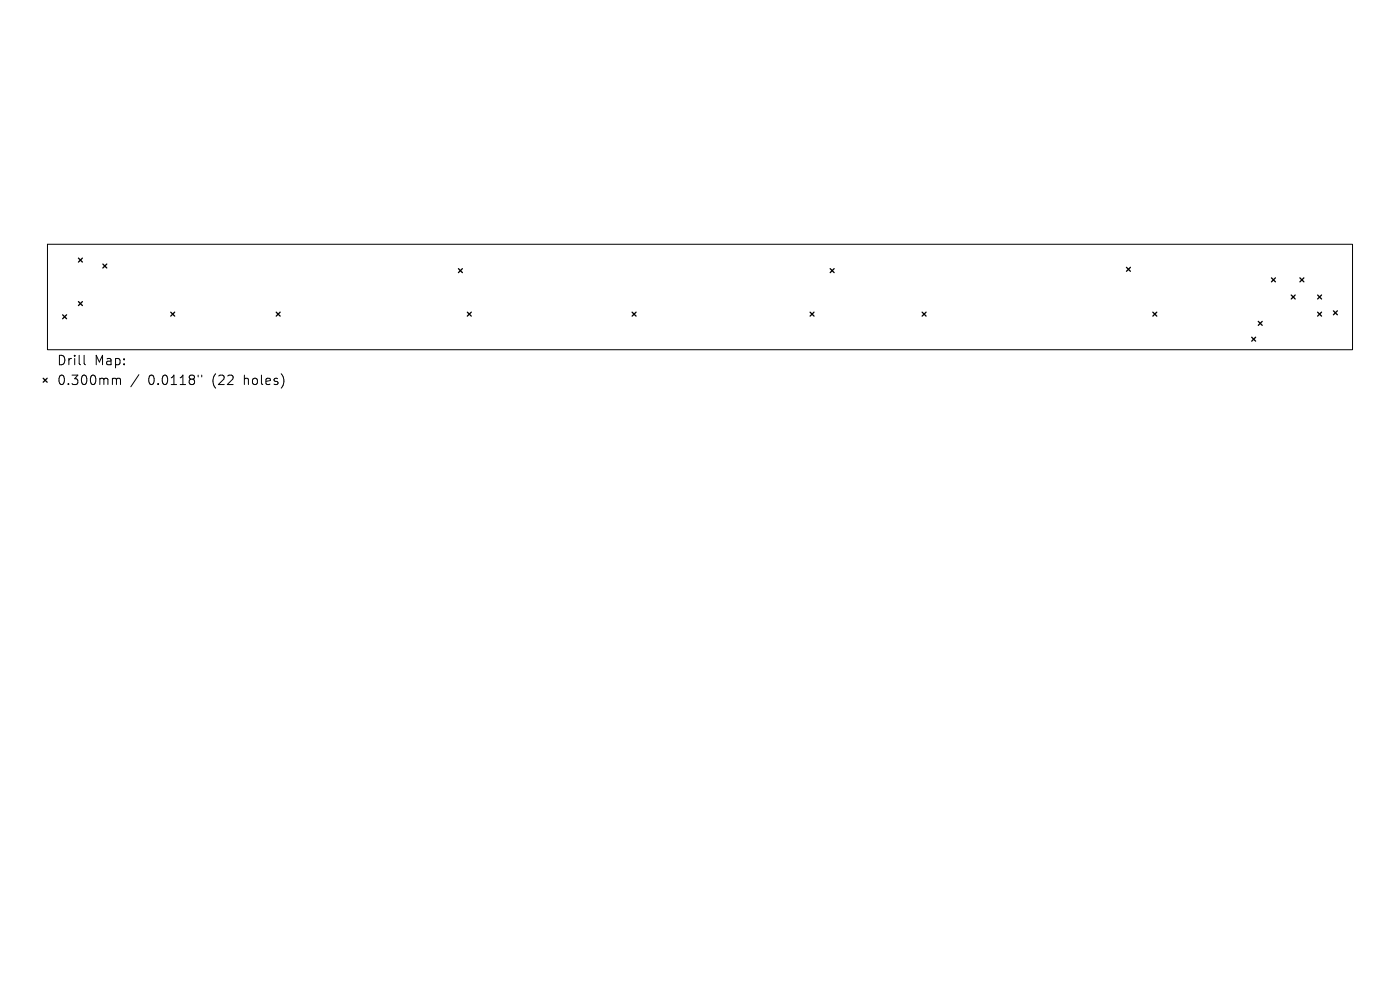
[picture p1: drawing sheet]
<svg xmlns="http://www.w3.org/2000/svg" width="297mm" height="210mm" viewBox="0 0 297 210" stroke-linecap="round" stroke-linejoin="round" font-family="sans-serif">
<defs><g id="words">
<g font-size="2.8">
<text x="12" y="77.8">Drill</text>
<text x="20" y="77.8">Map:</text>
<text x="12" y="82">0.300mm</text>
<text x="31.4" y="82">0.0118&quot;</text>
<text x="45.2" y="82">(22</text>
<text x="52" y="82">holes)</text>
</g>
</g></defs>
<path d="M10.1 51.8h276.8v22.4h-276.8zM17.8 75.4v1.7l.3 .3M29.5 79.5l-1.7 2.5M42 79.6v.4M42.8 79.6v.4M24.1 80.2h.3l.3 .3M24.7 80.5l.3-.3 .5 .1 .1 1.3M24.7 80.5v1.1" fill="none" stroke="#000" stroke-width=".21"/>
<g fill="none" stroke="#000" stroke-width=".28">
<path d="M16.6 54.8l.9 .8M17.5 54.8l-.9 .8M21.8 56l.9 .8M22.7 56l-.9 .8M97.3 57l.8 .8M98.1 57l-.8 .8M176.1 57l.9 .8M177 57l-.9 .8M239 56.7l.8 .8M239.8 56.7l-.8 .8M269.7 58.9l.9 .9M270.6 58.9l-.9 .9"/>
<path d="M275.8 58.9l.8 .9M276.6 58.9l-.8 .9M13.3 66.8l.8 .8M14.1 66.8l-.8 .8M16.6 64l.9 .8M17.5 64l-.9 .8M36.2 66.2l.9 .9M37.1 66.2l-.9 .9M58.6 66.2l.8 .9M59.4 66.2l-.8 .9M99.1 66.2l.9 .9M100 66.2l-.9 .9"/>
<path d="M134.1 66.2l.8 .9M134.9 66.2l-.8 .9M171.9 66.2l.8 .9M172.7 66.2l-.8 .9M195.6 66.2l.9 .9M196.5 66.2l-.9 .9M244.6 66.2l.8 .9M245.4 66.2l-.8 .9M265.5 71.5l.9 .9M266.4 71.5l-.9 .9M266.9 68.2l.9 .8M267.8 68.2l-.9 .8"/>
<path d="M273.9 62.6l.9 .8M274.8 62.6l-.9 .8M279.5 62.6l.9 .8M279.5 66.2l.9 .9M280.4 62.6l-.9 .8M280.4 66.2l-.9 .9M282.9 65.9l.8 .9M283.7 65.9l-.8 .9M9.2 80.2l.8 .9M10 80.2l-.8 .9"/>
</g>
<use href="#words"/>
</svg>
